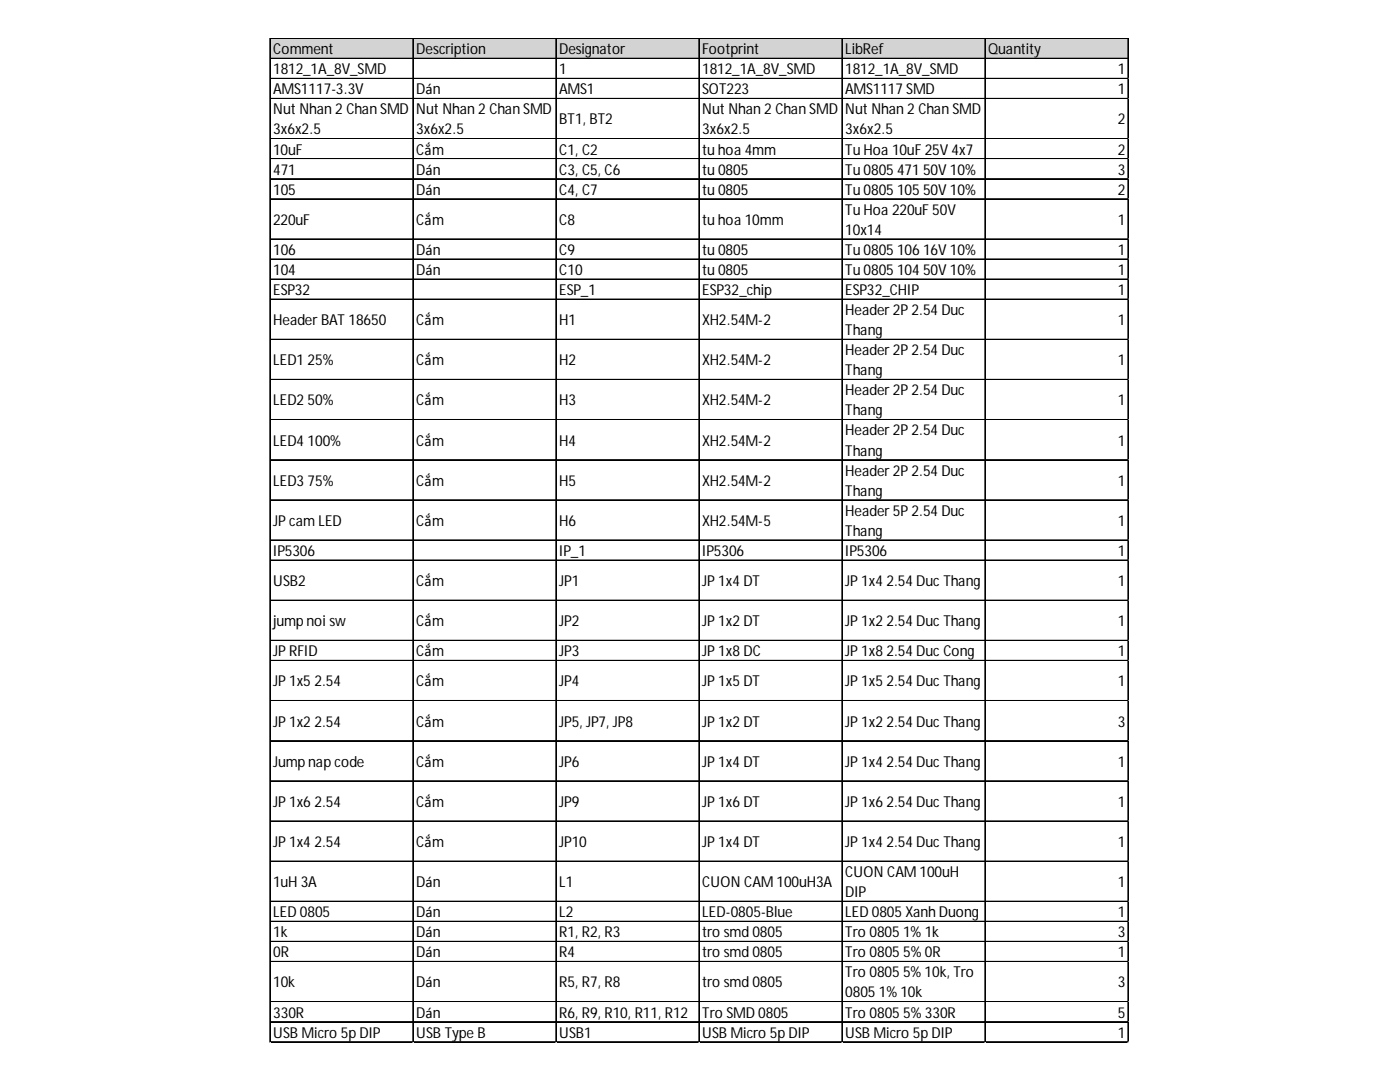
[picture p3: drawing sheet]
<svg xmlns="http://www.w3.org/2000/svg" width="279mm" height="216mm" viewBox="0 0 279 216" stroke-linecap="round" stroke-linejoin="round" font-family="sans-serif">
<defs><g id="words">
<g font-size="3">
<text x="54.5" y="10.8">Comment</text>
<text x="83.1" y="10.8">Description</text>
<text x="111.6" y="10.8">Designator</text>
<text x="140.1" y="10.8">Footprint</text>
<text x="168.7" y="10.8">LibRef</text>
<text x="197.2" y="10.8">Quantity</text>
<text x="54.5" y="14.8">1812_1A_8V_SMD</text>
<text x="111.6" y="14.8">1</text>
<text x="140.1" y="14.8">1812_1A_8V_SMD</text>
<text x="168.7" y="14.8">1812_1A_8V_SMD</text>
<text x="223.1" y="14.8">1</text>
<text x="54.5" y="18.8">AMS1117-3.3V</text>
<text x="54.5" y="22.8">Nut Nhan 2 Chan SMD</text>
<text x="83.1" y="18.8">Dán</text>
<text x="83.1" y="22.8">Nut Nhan 2 Chan SMD</text>
<text x="111.6" y="18.8">AMS1</text>
<text x="140.1" y="18.8">SOT223</text>
<text x="140.1" y="22.8">Nut Nhan 2 Chan SMD</text>
<text x="168.7" y="18.8">AMS1117 SMD</text>
<text x="168.7" y="22.8">Nut Nhan 2 Chan SMD</text>
<text x="223.1" y="18.8">1</text>
<text x="54.5" y="26.8">3x6x2.5</text>
<text x="83.1" y="26.8">3x6x2.5</text>
<text x="111.6" y="24.8">BT1, BT2</text>
<text x="140.1" y="26.8">3x6x2.5</text>
<text x="168.7" y="26.8">3x6x2.5</text>
<text x="223.1" y="24.8">2</text>
<text x="54.5" y="30.8">10uF</text>
<text x="54.5" y="34.8">471</text>
<text x="83.1" y="30.8">Cắm</text>
<text x="83.1" y="34.8">Dán</text>
<text x="111.6" y="30.8">C1, C2</text>
<text x="111.6" y="34.8">C3, C5, C6</text>
<text x="140.1" y="30.8">tu hoa 4mm</text>
<text x="140.1" y="34.8">tu 0805</text>
<text x="168.7" y="30.8">Tu Hoa 10uF 25V 4x7</text>
<text x="168.7" y="34.8">Tu 0805 471 50V 10%</text>
<text x="223.1" y="30.8">2</text>
<text x="223.1" y="34.8">3</text>
<text x="54.5" y="38.8">105</text>
<text x="83.1" y="38.8">Dán</text>
<text x="111.6" y="38.8">C4, C7</text>
<text x="140.1" y="38.8">tu 0805</text>
<text x="168.7" y="38.8">Tu 0805 105 50V 10%</text>
<text x="223.1" y="38.8">2</text>
<text x="54.5" y="44.8">220uF</text>
<text x="83.1" y="44.8">Cắm</text>
<text x="111.6" y="44.8">C8</text>
<text x="140.1" y="44.8">tu hoa 10mm</text>
<text x="168.7" y="42.8">Tu Hoa 220uF 50V</text>
<text x="168.7" y="46.8">10x14</text>
<text x="223.1" y="44.8">1</text>
<text x="54.5" y="50.9">106</text>
<text x="83.1" y="50.9">Dán</text>
<text x="111.6" y="50.9">C9</text>
<text x="140.1" y="50.9">tu 0805</text>
<text x="168.7" y="50.9">Tu 0805 106 16V 10%</text>
<text x="223.1" y="50.9">1</text>
<text x="54.5" y="54.9">104</text>
<text x="54.5" y="58.9">ESP32</text>
<text x="83.1" y="54.9">Dán</text>
<text x="111.6" y="54.9">C10</text>
<text x="111.6" y="58.9">ESP_1</text>
<text x="140.1" y="54.9">tu 0805</text>
<text x="140.1" y="58.9">ESP32_chip</text>
<text x="168.7" y="54.9">Tu 0805 104 50V 10%</text>
<text x="168.7" y="58.9">ESP32_CHIP</text>
<text x="223.1" y="54.9">1</text>
<text x="223.1" y="58.9">1</text>
<text x="54.5" y="64.9">Header BAT 18650</text>
<text x="83.1" y="64.9">Cắm</text>
<text x="111.6" y="64.9">H1</text>
<text x="140.1" y="64.9">XH2.54M-2</text>
<text x="168.7" y="62.9">Header 2P 2.54 Duc</text>
<text x="223.1" y="64.9">1</text>
<text x="168.7" y="66.9">Thang</text>
<text x="168.7" y="70.9">Header 2P 2.54 Duc</text>
<text x="54.5" y="72.9">LED1 25%</text>
<text x="83.1" y="72.9">Cắm</text>
<text x="111.6" y="72.9">H2</text>
<text x="140.1" y="72.9">XH2.54M-2</text>
<text x="168.7" y="74.9">Thang</text>
<text x="223.1" y="72.9">1</text>
<text x="54.5" y="80.9">LED2 50%</text>
<text x="83.1" y="80.9">Cắm</text>
<text x="111.6" y="80.9">H3</text>
<text x="140.1" y="80.9">XH2.54M-2</text>
<text x="168.7" y="78.9">Header 2P 2.54 Duc</text>
<text x="168.7" y="82.9">Thang</text>
<text x="223.1" y="80.9">1</text>
<text x="54.5" y="88.9">LED4 100%</text>
<text x="83.1" y="88.9">Cắm</text>
<text x="111.6" y="88.9">H4</text>
<text x="140.1" y="88.9">XH2.54M-2</text>
<text x="168.7" y="86.9">Header 2P 2.54 Duc</text>
<text x="223.1" y="88.9">1</text>
<text x="168.7" y="90.9">Thang</text>
<text x="168.7" y="94.9">Header 2P 2.54 Duc</text>
<text x="54.5" y="96.9">LED3 75%</text>
<text x="83.1" y="96.9">Cắm</text>
<text x="111.6" y="96.9">H5</text>
<text x="140.1" y="96.9">XH2.54M-2</text>
<text x="168.7" y="98.9">Thang</text>
<text x="223.1" y="96.9">1</text>
<text x="54.5" y="104.9">JP cam LED</text>
<text x="83.1" y="104.9">Cắm</text>
<text x="111.6" y="104.9">H6</text>
<text x="140.1" y="104.9">XH2.54M-5</text>
<text x="168.7" y="102.9">Header 5P 2.54 Duc</text>
<text x="168.7" y="106.9">Thang</text>
<text x="223.1" y="104.9">1</text>
<text x="54.5" y="110.9">IP5306</text>
<text x="111.6" y="110.9">IP_1</text>
<text x="140.1" y="110.9">IP5306</text>
<text x="168.7" y="110.9">IP5306</text>
<text x="223.1" y="110.9">1</text>
<text x="54.5" y="116.9">USB2</text>
<text x="83.1" y="116.9">Cắm</text>
<text x="111.6" y="116.9">JP1</text>
<text x="140.1" y="116.9">JP 1x4 DT</text>
<text x="168.7" y="116.9">JP 1x4 2.54 Duc Thang</text>
<text x="223.1" y="116.9">1</text>
<text x="54.5" y="124.9">jump noi sw</text>
<text x="83.1" y="124.9">Cắm</text>
<text x="111.6" y="124.9">JP2</text>
<text x="140.1" y="124.9">JP 1x2 DT</text>
<text x="168.7" y="124.9">JP 1x2 2.54 Duc Thang</text>
<text x="223.1" y="124.9">1</text>
<text x="54.5" y="130.9">JP RFID</text>
<text x="83.1" y="130.9">Cắm</text>
<text x="111.6" y="130.9">JP3</text>
<text x="140.1" y="130.9">JP 1x8 DC</text>
<text x="168.7" y="130.9">JP 1x8 2.54 Duc Cong</text>
<text x="223.1" y="130.9">1</text>
<text x="54.5" y="137">JP 1x5 2.54</text>
<text x="83.1" y="137">Cắm</text>
<text x="111.6" y="137">JP4</text>
<text x="140.1" y="137">JP 1x5 DT</text>
<text x="168.7" y="137">JP 1x5 2.54 Duc Thang</text>
<text x="223.1" y="137">1</text>
<text x="54.5" y="145">JP 1x2 2.54</text>
<text x="83.1" y="145">Cắm</text>
<text x="111.6" y="145">JP5, JP7, JP8</text>
<text x="140.1" y="145">JP 1x2 DT</text>
<text x="168.7" y="145">JP 1x2 2.54 Duc Thang</text>
<text x="223.1" y="145">3</text>
<text x="54.5" y="153">Jump nap code</text>
<text x="83.1" y="153">Cắm</text>
<text x="111.6" y="153">JP6</text>
<text x="140.1" y="153">JP 1x4 DT</text>
<text x="168.7" y="153">JP 1x4 2.54 Duc Thang</text>
<text x="223.1" y="153">1</text>
<text x="54.5" y="161">JP 1x6 2.54</text>
<text x="83.1" y="161">Cắm</text>
<text x="111.6" y="161">JP9</text>
<text x="140.1" y="161">JP 1x6 DT</text>
<text x="168.7" y="161">JP 1x6 2.54 Duc Thang</text>
<text x="223.1" y="161">1</text>
<text x="54.5" y="169">JP 1x4 2.54</text>
<text x="83.1" y="169">Cắm</text>
<text x="111.6" y="169">JP10</text>
<text x="140.1" y="169">JP 1x4 DT</text>
<text x="168.7" y="169">JP 1x4 2.54 Duc Thang</text>
<text x="223.1" y="169">1</text>
<text x="54.5" y="177">1uH 3A</text>
<text x="83.1" y="177">Dán</text>
<text x="111.6" y="177">L1</text>
<text x="140.1" y="177">CUON CAM 100uH3A</text>
<text x="168.7" y="175">CUON CAM 100uH</text>
<text x="168.7" y="179">DIP</text>
<text x="223.1" y="177">1</text>
<text x="54.5" y="183">LED 0805</text>
<text x="83.1" y="183">Dán</text>
<text x="111.6" y="183">L2</text>
<text x="140.1" y="183">LED-0805-Blue</text>
<text x="168.7" y="183">LED 0805 Xanh Duong</text>
<text x="223.1" y="183">1</text>
<text x="54.5" y="187">1k</text>
<text x="54.5" y="191">0R</text>
<text x="83.1" y="187">Dán</text>
<text x="83.1" y="191">Dán</text>
<text x="111.6" y="187">R1, R2, R3</text>
<text x="111.6" y="191">R4</text>
<text x="140.1" y="187">tro smd 0805</text>
<text x="140.1" y="191">tro smd 0805</text>
<text x="168.7" y="187">Tro 0805 1% 1k</text>
<text x="168.7" y="191">Tro 0805 5% 0R</text>
<text x="223.1" y="187">3</text>
<text x="223.1" y="191">1</text>
<text x="54.5" y="197">10k</text>
<text x="83.1" y="197">Dán</text>
<text x="111.6" y="197">R5, R7, R8</text>
<text x="140.1" y="197">tro smd 0805</text>
<text x="168.7" y="195">Tro 0805 5% 10k, Tro</text>
<text x="223.1" y="197">3</text>
<text x="54.5" y="203">330R</text>
<text x="83.1" y="203">Dán</text>
<text x="111.6" y="203">R6, R9, R10, R11, R12</text>
<text x="140.1" y="203">Tro SMD 0805</text>
<text x="168.7" y="199">0805 1% 10k</text>
<text x="168.7" y="203">Tro 0805 5% 330R</text>
<text x="223.1" y="203">5</text>
<text x="54.5" y="207">USB Micro 5p DIP</text>
<text x="83.1" y="207">USB Type B</text>
<text x="111.6" y="207">USB1</text>
<text x="140.1" y="207">USB Micro 5p DIP</text>
<text x="168.7" y="207">USB Micro 5p DIP</text>
<text x="223.1" y="207">1</text>
</g>
</g></defs>
<path d="M54 7.7h171.3v4.1h-171.3z" fill="#d3d3d3"/>
<g fill="none" stroke="#000" stroke-width=".2">
<path d="M53.8 7.6v200.4M53.9 7.6v200.4M54 7.6h171.3M54 7.7h171.3M54 11.6h171.3M54 11.7h171.3M54 15.6h171.3M54 15.7h171.3M54 19.6h171.3M54 19.7h171.3M82.4 7.8v200.2M82.5 7.8v200.2"/>
<path d="M110.9 7.8v200.2M111 7.8v200.2M139.5 7.8v200.2M139.6 7.8v200.2M168 7.8v200.2M168.1 7.8v200.2M196.6 7.8v200.2M225.1 7.8v200.2M225.2 7.8v200.2M54 27.6h171.3M54 27.7h171.3M54 31.6h171.3"/>
<path d="M54 31.7h171.3M54 35.6h171.3M54 35.7h171.3M54 39.7h171.3M54 47.7h171.3M54 51.7h171.3M54 55.7h171.3M54 55.8h171.3M54 59.7h171.3M54 59.8h171.3M54 67.7h171.3M54 67.8h171.3"/>
<path d="M54 75.7h171.3M54 75.8h171.3M54 83.7h171.3M54 83.8h171.3M54 91.7h171.3M54 91.8h171.3M54 99.7h171.3M54 99.8h171.3M54 107.7h171.3M54 107.8h171.3M54 111.7h171.3M54 111.8h171.3"/>
<path d="M54 119.7h171.3M54 119.8h171.3M54 127.8h171.3M54 131.8h171.3M54 139.8h171.3M54 139.9h171.3M54 147.8h171.3M54 147.9h171.3M54 155.8h171.3M54 155.9h171.3M54 163.8h171.3M54 163.9h171.3"/>
<path d="M54 171.8h171.3M54 171.9h171.3M54 179.8h171.3M54 179.9h171.3M54 183.8h171.3M54 183.9h171.3M54 187.8h171.3M54 187.9h171.3M54 191.8h171.3M54 191.9h171.3M54 199.8h171.3M54 199.9h171.3"/>
<path d="M54 203.8h171.3M54 203.9h171.3M54 207.9h171.3"/>
</g>
<path d="M53.8 208v.1" fill="none" stroke="#d4d4d4" stroke-width=".2"/>
<path d="M53.8 208l.2 .1z" fill="#d4d4d4"/>
<path d="M82.4 208v.1" fill="none" stroke="#d4d4d4" stroke-width=".2"/>
<path d="M82.4 208l.2 .1z" fill="#d4d4d4"/>
<path d="M110.9 208v.1" fill="none" stroke="#d4d4d4" stroke-width=".2"/>
<path d="M110.9 208l.2 .1z" fill="#d4d4d4"/>
<path d="M139.5 208v.1" fill="none" stroke="#d4d4d4" stroke-width=".2"/>
<path d="M139.5 208l.1 .1z" fill="#d4d4d4"/>
<path d="M168 208v.1" fill="none" stroke="#d4d4d4" stroke-width=".2"/>
<path d="M168 208l.2 .1z" fill="#d4d4d4"/>
<path d="M196.6 208v.1" fill="none" stroke="#d4d4d4" stroke-width=".2"/>
<path d="M196.6 208l.1 .1z" fill="#d4d4d4"/>
<path d="M225.1 208v.1" fill="none" stroke="#d4d4d4" stroke-width=".2"/>
<path d="M225.1 208l.2 .1z" fill="#d4d4d4"/>
<path d="M225.3 15.6h.1" fill="none" stroke="#d4d4d4" stroke-width=".2"/>
<path d="M225.3 15.6v.2z" fill="#d4d4d4"/>
<path d="M225.3 19.6h.1" fill="none" stroke="#d4d4d4" stroke-width=".2"/>
<path d="M225.3 19.6v.2z" fill="#d4d4d4"/>
<path d="M225.3 27.6h.1" fill="none" stroke="#d4d4d4" stroke-width=".2"/>
<path d="M225.3 27.6v.2z" fill="#d4d4d4"/>
<path d="M225.3 31.6h.1" fill="none" stroke="#d4d4d4" stroke-width=".2"/>
<path d="M225.3 31.6v.2z" fill="#d4d4d4"/>
<path d="M225.3 35.6h.1" fill="none" stroke="#d4d4d4" stroke-width=".2"/>
<path d="M225.3 35.6v.2z" fill="#d4d4d4"/>
<path d="M225.3 39.7h.1" fill="none" stroke="#d4d4d4" stroke-width=".2"/>
<path d="M225.3 39.7v.1z" fill="#d4d4d4"/>
<path d="M225.3 47.7h.1" fill="none" stroke="#d4d4d4" stroke-width=".2"/>
<path d="M225.3 47.7v.1z" fill="#d4d4d4"/>
<path d="M225.3 51.7h.1" fill="none" stroke="#d4d4d4" stroke-width=".2"/>
<path d="M225.3 51.7v.1z" fill="#d4d4d4"/>
<path d="M225.3 55.7h.1" fill="none" stroke="#d4d4d4" stroke-width=".2"/>
<path d="M225.3 55.7v.1z" fill="#d4d4d4"/>
<path d="M225.3 59.7h.1" fill="none" stroke="#d4d4d4" stroke-width=".2"/>
<path d="M225.3 59.7v.1z" fill="#d4d4d4"/>
<path d="M225.3 67.7h.1" fill="none" stroke="#d4d4d4" stroke-width=".2"/>
<path d="M225.3 67.7v.2z" fill="#d4d4d4"/>
<path d="M225.3 75.7h.1" fill="none" stroke="#d4d4d4" stroke-width=".2"/>
<path d="M225.3 75.7v.2z" fill="#d4d4d4"/>
<path d="M225.3 83.7h.1" fill="none" stroke="#d4d4d4" stroke-width=".2"/>
<path d="M225.3 83.7v.2z" fill="#d4d4d4"/>
<path d="M225.3 91.7h.1" fill="none" stroke="#d4d4d4" stroke-width=".2"/>
<path d="M225.3 91.7v.2z" fill="#d4d4d4"/>
<path d="M225.3 99.7h.1" fill="none" stroke="#d4d4d4" stroke-width=".2"/>
<path d="M225.3 99.7v.2z" fill="#d4d4d4"/>
<path d="M225.3 107.7h.1" fill="none" stroke="#d4d4d4" stroke-width=".2"/>
<path d="M225.3 107.7v.2z" fill="#d4d4d4"/>
<path d="M225.3 111.7h.1" fill="none" stroke="#d4d4d4" stroke-width=".2"/>
<path d="M225.3 111.7v.2z" fill="#d4d4d4"/>
<path d="M225.3 119.7h.1" fill="none" stroke="#d4d4d4" stroke-width=".2"/>
<path d="M225.3 119.7v.2z" fill="#d4d4d4"/>
<path d="M225.3 127.8h.1" fill="none" stroke="#d4d4d4" stroke-width=".2"/>
<path d="M225.3 127.8v.1z" fill="#d4d4d4"/>
<path d="M225.3 131.8h.1" fill="none" stroke="#d4d4d4" stroke-width=".2"/>
<path d="M225.3 131.8v.1z" fill="#d4d4d4"/>
<path d="M225.3 139.8h.1" fill="none" stroke="#d4d4d4" stroke-width=".2"/>
<path d="M225.3 139.8v.1z" fill="#d4d4d4"/>
<path d="M225.3 147.8h.1" fill="none" stroke="#d4d4d4" stroke-width=".2"/>
<path d="M225.3 147.8v.1z" fill="#d4d4d4"/>
<path d="M225.3 155.8h.1" fill="none" stroke="#d4d4d4" stroke-width=".2"/>
<path d="M225.3 155.8v.2z" fill="#d4d4d4"/>
<path d="M225.3 163.8h.1" fill="none" stroke="#d4d4d4" stroke-width=".2"/>
<path d="M225.3 163.8v.2z" fill="#d4d4d4"/>
<path d="M225.3 171.8h.1" fill="none" stroke="#d4d4d4" stroke-width=".2"/>
<path d="M225.3 171.8v.2z" fill="#d4d4d4"/>
<path d="M225.3 179.8h.1" fill="none" stroke="#d4d4d4" stroke-width=".2"/>
<path d="M225.3 179.8v.2z" fill="#d4d4d4"/>
<path d="M225.3 183.8h.1" fill="none" stroke="#d4d4d4" stroke-width=".2"/>
<path d="M225.3 183.8v.2z" fill="#d4d4d4"/>
<path d="M225.3 187.8h.1" fill="none" stroke="#d4d4d4" stroke-width=".2"/>
<path d="M225.3 187.8v.2z" fill="#d4d4d4"/>
<path d="M225.3 191.8h.1" fill="none" stroke="#d4d4d4" stroke-width=".2"/>
<path d="M225.3 191.8v.2z" fill="#d4d4d4"/>
<path d="M225.3 199.8h.1" fill="none" stroke="#d4d4d4" stroke-width=".2"/>
<path d="M225.3 199.8v.2z" fill="#d4d4d4"/>
<path d="M225.3 203.8h.1" fill="none" stroke="#d4d4d4" stroke-width=".2"/>
<path d="M225.3 203.8v.2z" fill="#d4d4d4"/>
<path d="M225.3 207.9h.1" fill="none" stroke="#d4d4d4" stroke-width=".2"/>
<path d="M225.3 207.9v.1z" fill="#d4d4d4"/>
<use href="#words"/>
</svg>
